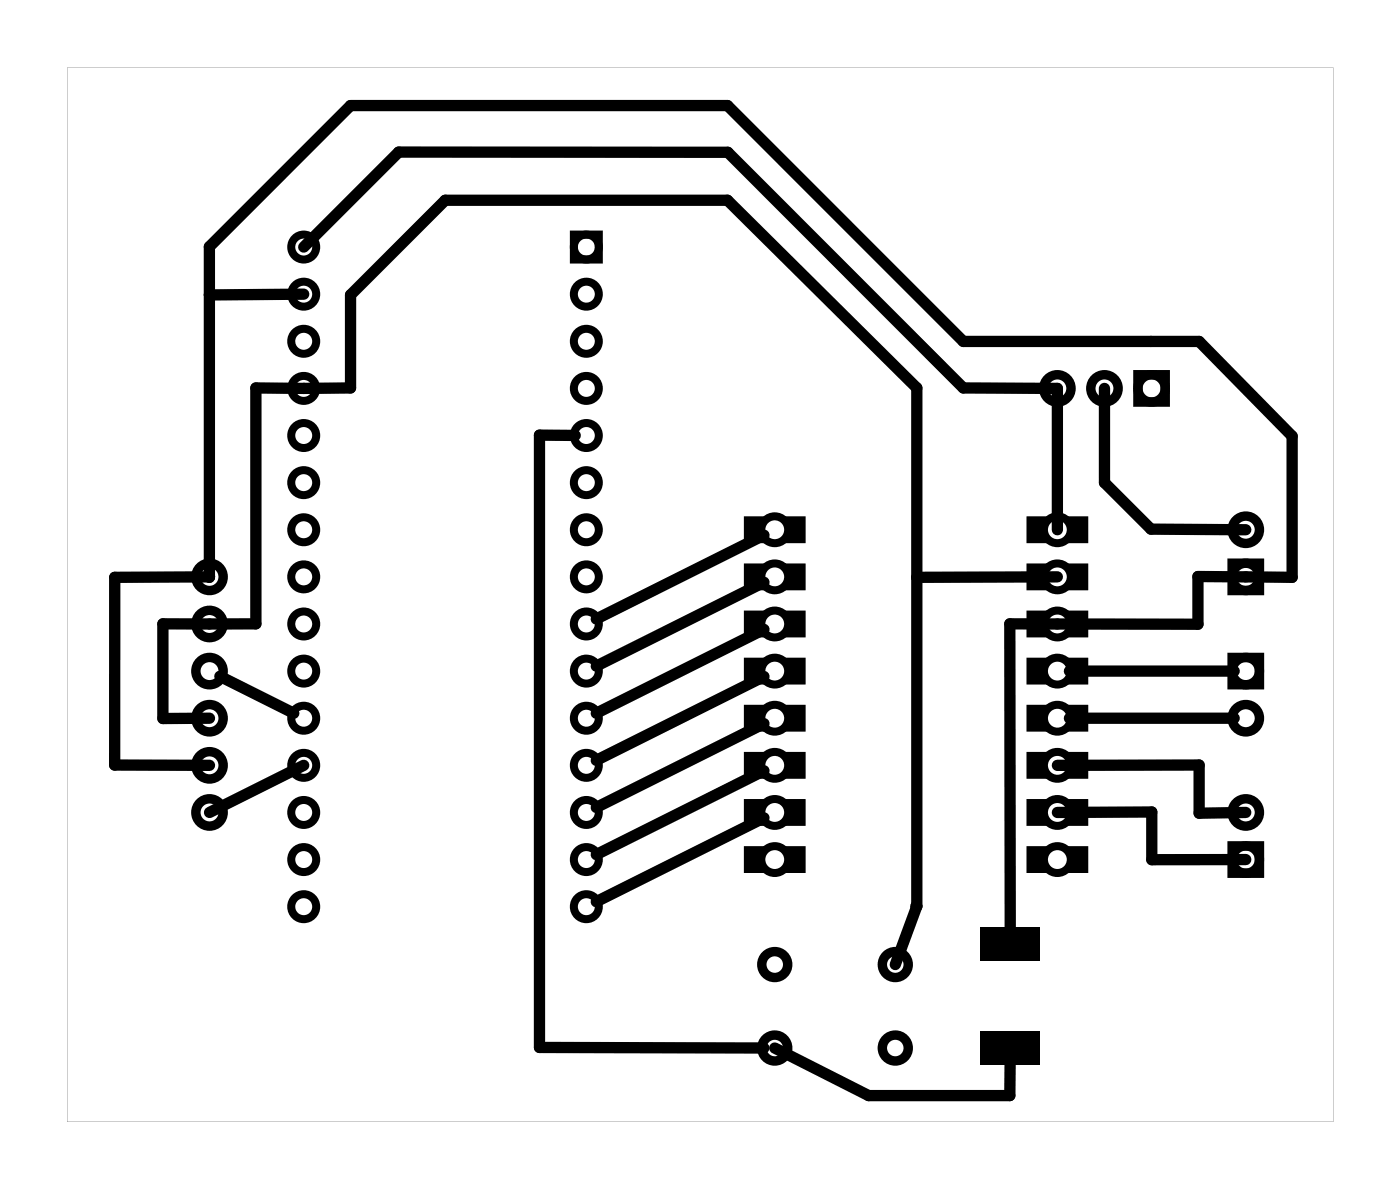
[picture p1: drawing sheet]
<svg xmlns="http://www.w3.org/2000/svg" width="75mm" height="64mm" viewBox="0 0 75 64" stroke-linecap="round" stroke-linejoin="round" font-family="sans-serif">
<g fill="#000">
<path d="M52.9 55.6h3.2v1.8h-3.2zM52.9 50h3.2v1.8h-3.2z"/>
<path d="M3.6 3.6v56.9h68.3v-56.9zM3.6 3.6h68.3v56.9h-68.3z"/>
<path d="M40.1 27.8v1.5h3.3v-1.5zM41.1 28.6a.72 .72 0 0 1 1.4 0 .72 .72 0 0 1-1.4 0z"/>
<path d="M40.1 30.4v1.4h3.3v-1.4zM41.1 31.1a.72 .72 0 0 1 1.4 0 .72 .72 0 0 1-1.4 0z"/>
<path d="M40.1 32.9v1.5h3.3v-1.5zM41.1 33.6a.72 .72 0 0 1 1.4 0 .72 .72 0 0 1-1.4 0z"/>
<path d="M40.1 35.5v1.4h3.3v-1.4zM41.1 36.2a.72 .72 0 0 1 1.4 0 .72 .72 0 0 1-1.4 0z"/>
<path d="M40.1 38v1.4h3.3v-1.4zM41.1 38.7a.72 .72 0 0 1 1.4 0 .72 .72 0 0 1-1.4 0z"/>
<path d="M55.4 38v1.4h3.3v-1.4zM56.3 38.7a.72 .72 0 0 1 1.4 0 .72 .72 0 0 1-1.4 0z"/>
<path d="M55.4 35.5v1.4h3.3v-1.4zM56.3 36.2a.72 .72 0 0 1 1.4 0 .72 .72 0 0 1-1.4 0z"/>
<path d="M55.4 32.9v1.5h3.3v-1.5zM56.3 33.6a.72 .72 0 0 1 1.4 0 .72 .72 0 0 1-1.4 0z"/>
<path d="M55.4 30.4v1.4h3.3v-1.4zM56.3 31.1a.72 .72 0 0 1 1.4 0 .72 .72 0 0 1-1.4 0z"/>
<path d="M55.4 27.8v1.5h3.3v-1.5zM56.3 28.6a.72 .72 0 0 1 1.4 0 .72 .72 0 0 1-1.4 0z"/>
<path d="M40.1 40.5v1.5h3.3v-1.5zM41.1 41.3a.72 .72 0 0 1 1.4 0 .72 .72 0 0 1-1.4 0z"/>
<path d="M40.1 43.1v1.4h3.3v-1.4zM41.1 43.8a.72 .72 0 0 1 1.4 0 .72 .72 0 0 1-1.4 0z"/>
<path d="M40.1 45.6v1.5h3.3v-1.5zM41.1 46.3a.72 .72 0 0 1 1.4 0 .72 .72 0 0 1-1.4 0z"/>
<path d="M55.4 45.6v1.5h3.3v-1.5zM56.3 46.3a.72 .72 0 0 1 1.4 0 .72 .72 0 0 1-1.4 0z"/>
<path d="M55.4 43.1v1.4h3.3v-1.4zM56.3 43.8a.72 .72 0 0 1 1.4 0 .72 .72 0 0 1-1.4 0z"/>
<path d="M55.4 40.5v1.5h3.3v-1.5zM56.3 41.3a.72 .72 0 0 1 1.4 0 .72 .72 0 0 1-1.4 0z"/>
<circle cx="49.4" cy="48.9" r=".3"/>
</g>
<g fill="none" stroke="#000" stroke-width=".51">
<path d="M61.4 20.2h1.4v1.5h-1.4zM66.4 35.4h1.5v1.5h-1.5zM66.4 30.4h1.5v1.4h-1.5zM66.4 45.6h1.5v1.5h-1.5z"/>
<circle cx="11.3" cy="31.1" r=".74"/>
<circle cx="11.3" cy="33.6" r=".74"/>
<circle cx="11.3" cy="36.2" r=".74"/>
<circle cx="11.3" cy="38.7" r=".74"/>
<circle cx="57" cy="20.9" r=".74"/>
<circle cx="59.6" cy="20.9" r=".74"/>
<circle cx="62.1" cy="20.9" r=".74"/>
<circle cx="67.2" cy="28.6" r=".74"/>
<circle cx="67.2" cy="31.1" r=".74"/>
<circle cx="67.2" cy="36.2" r=".74"/>
<circle cx="67.2" cy="38.7" r=".74"/>
<circle cx="11.3" cy="41.3" r=".74"/>
<circle cx="11.3" cy="43.8" r=".74"/>
<circle cx="41.8" cy="52" r=".7"/>
<circle cx="41.8" cy="56.5" r=".7"/>
<circle cx="48.3" cy="52" r=".7"/>
<circle cx="48.3" cy="56.5" r=".7"/>
<circle cx="67.2" cy="43.8" r=".74"/>
<circle cx="67.2" cy="46.3" r=".74"/>
</g>
<g fill="none" stroke="#000" stroke-width=".43">
<path d="M30.9 12.6h1.4v1.4h-1.4z"/>
<circle cx="16.4" cy="15.9" r=".67"/>
<circle cx="16.4" cy="18.4" r=".67"/>
<circle cx="16.4" cy="13.3" r=".67"/>
<circle cx="31.6" cy="18.4" r=".67"/>
<circle cx="31.6" cy="15.9" r=".67"/>
<circle cx="31.6" cy="13.3" r=".67"/>
<circle cx="16.4" cy="23.5" r=".67"/>
<circle cx="16.4" cy="28.6" r=".67"/>
<circle cx="16.4" cy="20.9" r=".67"/>
<circle cx="16.4" cy="26" r=".67"/>
<circle cx="16.4" cy="31.1" r=".67"/>
<circle cx="16.4" cy="38.7" r=".67"/>
<circle cx="16.4" cy="33.6" r=".67"/>
<circle cx="16.4" cy="36.2" r=".67"/>
<circle cx="31.6" cy="28.6" r=".67"/>
<circle cx="31.6" cy="20.9" r=".67"/>
<circle cx="31.6" cy="26" r=".67"/>
<circle cx="31.6" cy="23.5" r=".67"/>
<circle cx="31.6" cy="31.1" r=".67"/>
<circle cx="31.6" cy="36.2" r=".67"/>
<circle cx="31.6" cy="38.7" r=".67"/>
<circle cx="31.6" cy="33.6" r=".67"/>
<circle cx="41.8" cy="31.1" r=".72"/>
<circle cx="41.8" cy="28.6" r=".72"/>
<circle cx="41.8" cy="38.7" r=".72"/>
<circle cx="41.8" cy="36.2" r=".72"/>
<circle cx="41.8" cy="33.6" r=".72"/>
<circle cx="57" cy="31.1" r=".72"/>
<circle cx="57" cy="28.6" r=".72"/>
<circle cx="57" cy="38.7" r=".72"/>
<circle cx="57" cy="33.6" r=".72"/>
<circle cx="57" cy="36.2" r=".72"/>
<circle cx="16.4" cy="48.9" r=".67"/>
<circle cx="16.4" cy="46.3" r=".67"/>
<circle cx="16.4" cy="43.8" r=".67"/>
<circle cx="16.4" cy="41.3" r=".67"/>
<circle cx="31.6" cy="41.3" r=".67"/>
<circle cx="31.6" cy="43.8" r=".67"/>
<circle cx="31.6" cy="46.3" r=".67"/>
<circle cx="31.6" cy="48.9" r=".67"/>
<circle cx="41.8" cy="46.3" r=".72"/>
<circle cx="41.8" cy="43.8" r=".72"/>
<circle cx="41.8" cy="41.3" r=".72"/>
<circle cx="57" cy="43.8" r=".72"/>
<circle cx="57" cy="46.3" r=".72"/>
<circle cx="57" cy="41.3" r=".72"/>
</g>
<g fill="none" stroke="#000" stroke-width=".61">
<path d="M11.3 15.9v-2.6l7.6-7.6h20.3l12.7 12.7h12.8l5 5.1v7.6h-5.1v2.6l-10.1-.1v17.3M11.3 15.9v15.2h-5.1v10.1l5.1 .1M16.4 13.3l5.1-5.1h17.7l12.7 12.7h5.1v7.7M16.4 15.9h-5.1M11.9 36.5l3.9 2M31 23.5h-1.9v33h12.1M41.2 39l-9 4.5M41.2 36.5l-9 4.5M41.2 31.4l-9 4.5M41.2 28.8l-9 4.6M41.2 33.9l-9 4.6M49.4 31.1v-10.2l-10.2-10.1h-15.2l-5.1 5.1v5h-5.1v12.7h-5v5.1h2.5"/>
<path d="M49.4 31.1v17.8l-1.1 3.1M57 31.1h-7.6M57.7 36.2h8.9M57.7 38.7h8.9M59.6 20.9v5.1l2.5 2.5 5.1 .1M16.4 41.3l-5.1 2.5M41.2 41.5l-9 4.6M41.2 44.1l-9 4.5M41.8 56.5l5 2.6h.7h7v-2.6M57 41.3l7.7-.1v2.6h2.5M57 43.8h5.1v2.5h5.1"/>
</g>
</svg>
